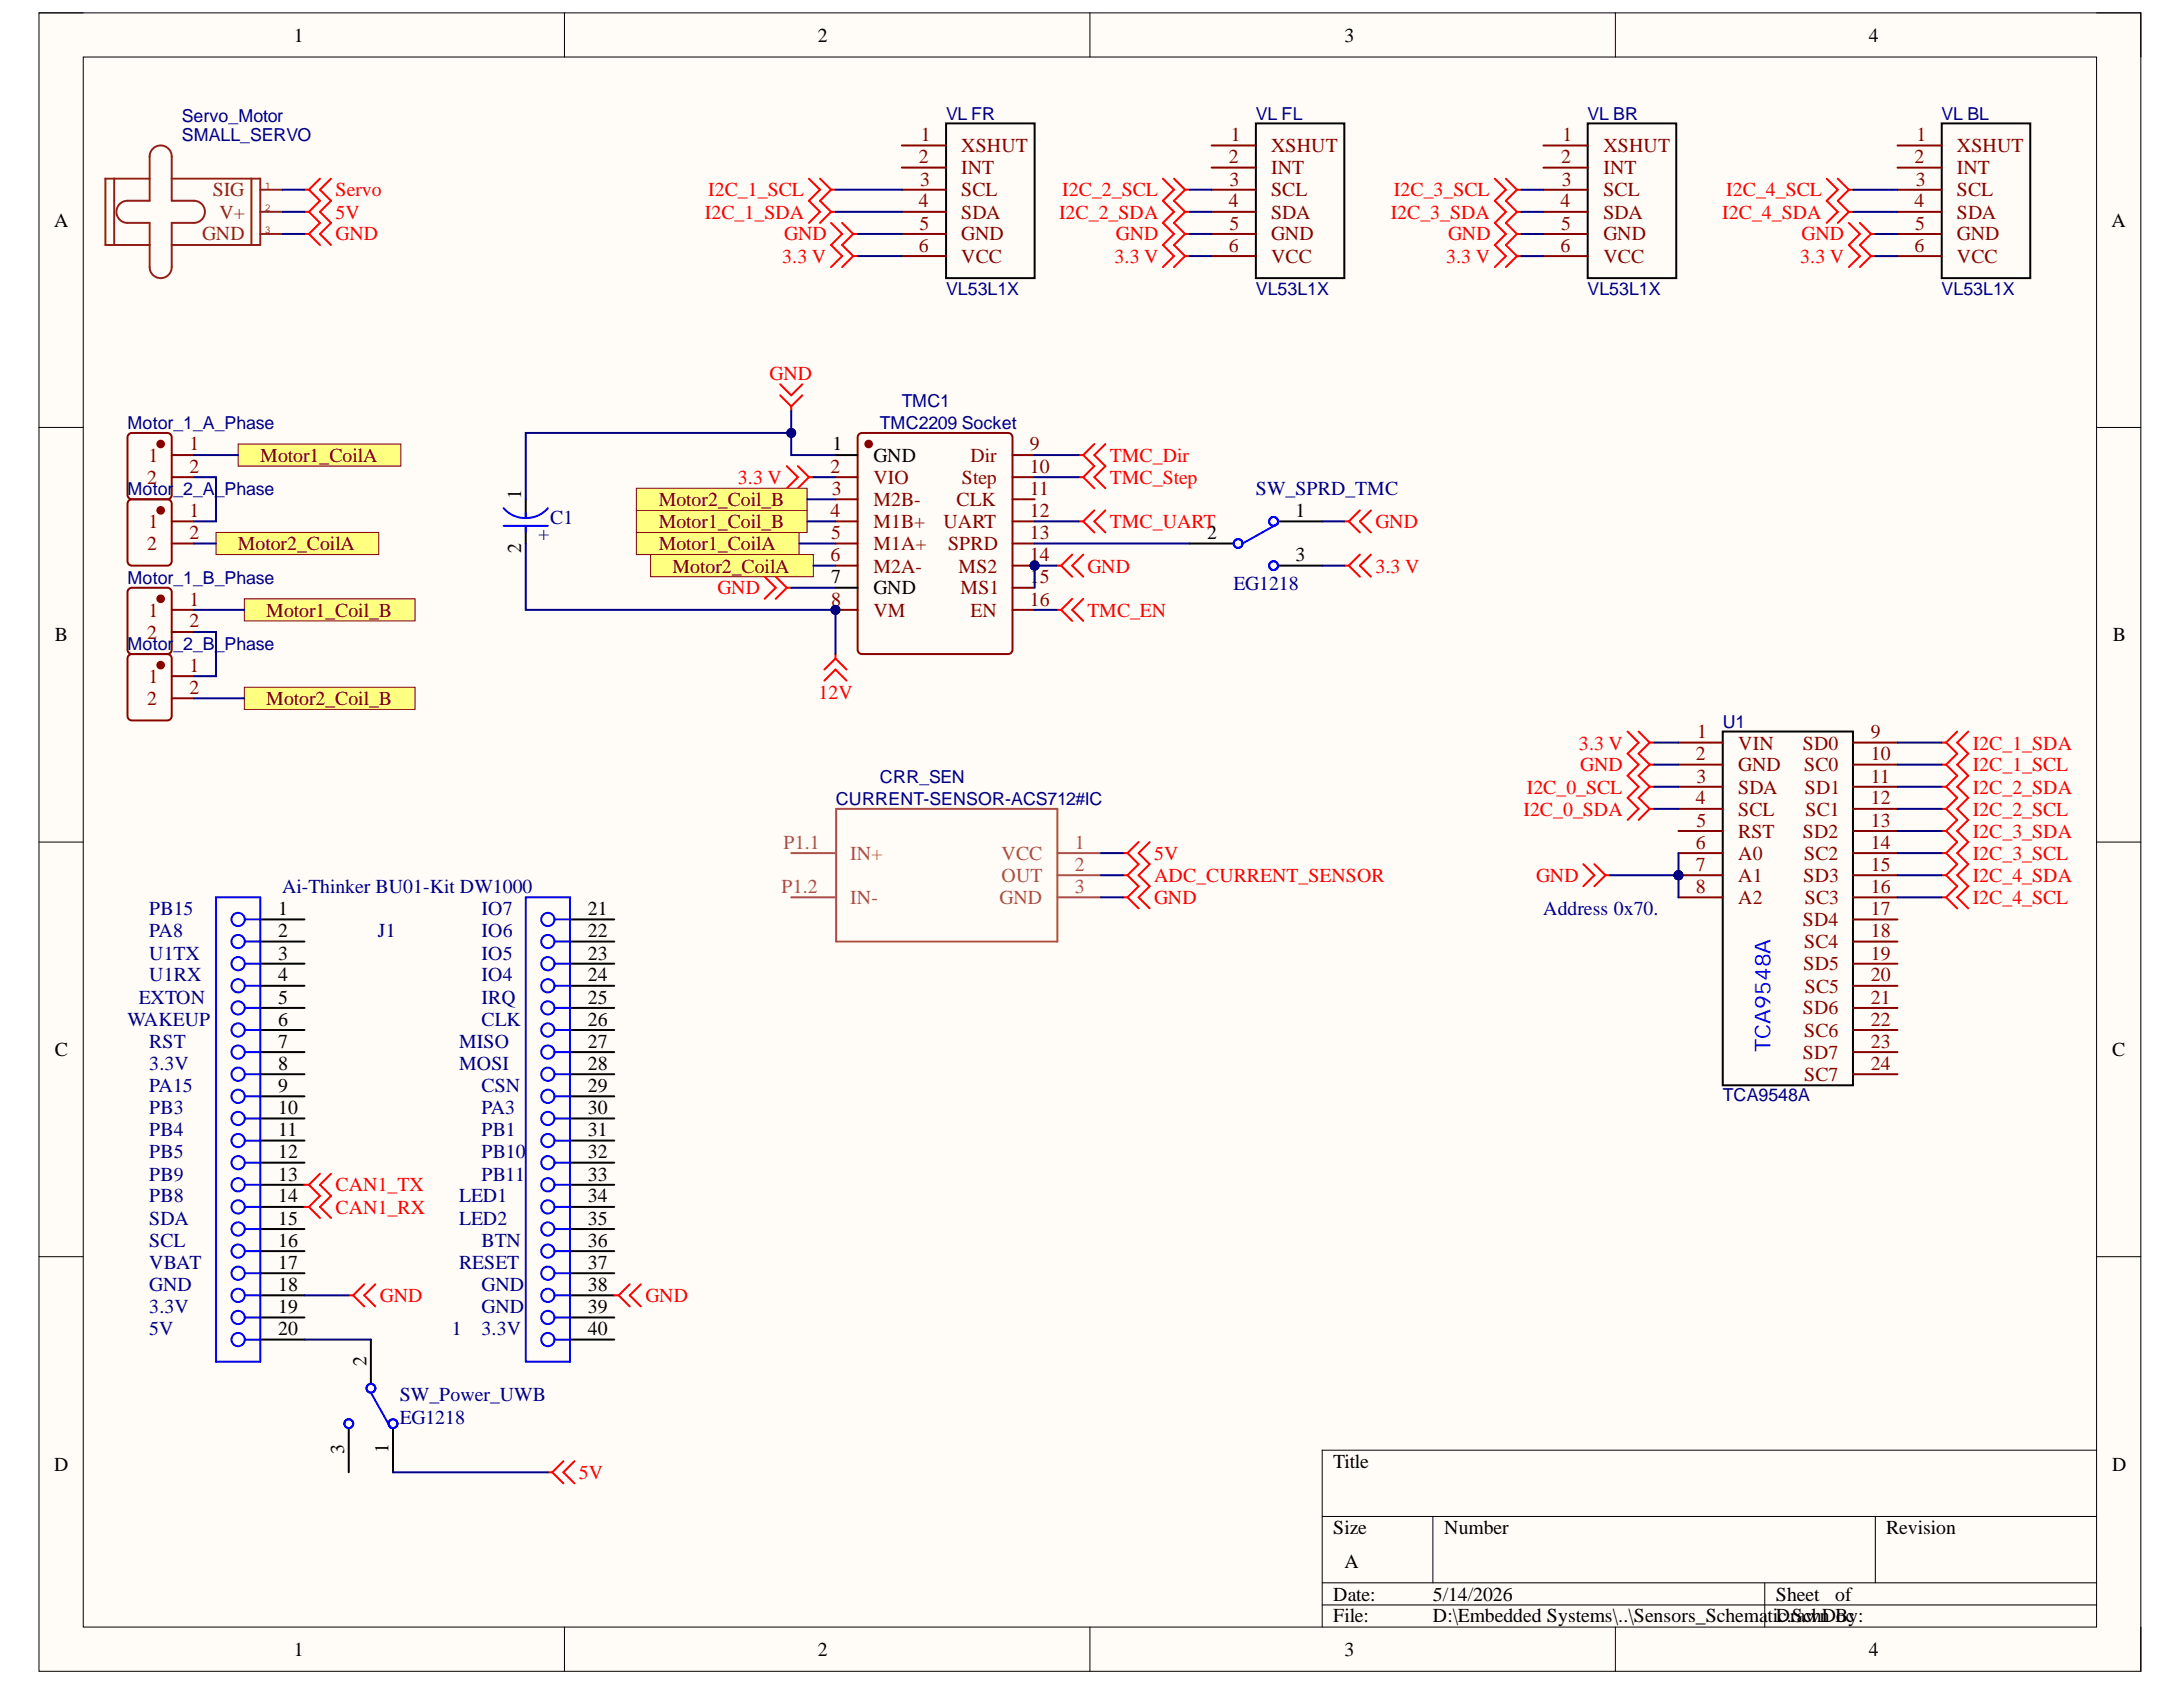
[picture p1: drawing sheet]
<svg xmlns="http://www.w3.org/2000/svg" width="279mm" height="216mm" viewBox="0 0 279 216" stroke-linecap="round" stroke-linejoin="round" font-family="sans-serif">
<defs><g id="words">
<text font-size="2.8" fill="#00f" x="226.6" y="134.6" transform="rotate(-90 226.6 134.6)">TCA9548A</text>
<g font-size="2.5">
<text x="37.6" y="5.3">1</text>
<text x="104.7" y="5.3">2</text>
<text x="172.1" y="5.3">3</text>
<text x="239.2" y="5.3">4</text>
<text x="6.9" y="29">A</text>
<text x="270.2" y="29">A</text>
<text x="106.5" y="57.6">1</text>
<text x="111.8" y="59.1">GND</text>
<text x="66.7" y="63.9" transform="rotate(-90 66.7 63.9)">1</text>
<text x="66.7" y="70.7" transform="rotate(-90 66.7 70.7)">2</text>
<text x="154.5" y="69">2</text>
<text x="165.8" y="66.2">1</text>
<text x="165.8" y="71.8">3</text>
<text x="106.4" y="74.6">7</text>
<text x="111.8" y="76.1">GND</text>
<text x="7" y="82.1">B</text>
<text x="270.4" y="82.1">B</text>
<text x="35.6" y="119.9">2</text>
<text x="35.6" y="117.1">1</text>
<text x="75.3" y="119.9">22</text>
<text x="75.3" y="117.1">21</text>
<text x="35.6" y="122.8">3</text>
<text x="35.6" y="125.6">4</text>
<text x="75.3" y="122.8">23</text>
<text x="75.3" y="125.6">24</text>
<text x="35.6" y="128.5">5</text>
<text x="35.6" y="131.2">6</text>
<text x="75.3" y="128.5">25</text>
<text x="75.3" y="131.2">26</text>
<text x="7" y="135.1">C</text>
<text x="35.6" y="134.1">7</text>
<text x="35.6" y="136.9">8</text>
<text x="75.3" y="134.1">27</text>
<text x="75.3" y="136.9">28</text>
<text x="270.3" y="135.1">C</text>
<text x="35.6" y="139.8">9</text>
<text x="35.6" y="142.6">10</text>
<text x="75.3" y="139.8">29</text>
<text x="75.3" y="142.6">30</text>
<text x="35.6" y="145.4">11</text>
<text x="35.6" y="148.2">12</text>
<text x="75.3" y="145.4">31</text>
<text x="75.3" y="148.2">32</text>
<text x="35.6" y="151.1">13</text>
<text x="35.6" y="153.9">14</text>
<text x="75.3" y="151.1">33</text>
<text x="75.3" y="153.9">34</text>
<text x="35.6" y="156.8">15</text>
<text x="35.6" y="159.6">16</text>
<text x="75.3" y="156.8">35</text>
<text x="75.3" y="159.6">36</text>
<text x="35.6" y="162.4">17</text>
<text x="35.6" y="165.2">18</text>
<text x="75.3" y="162.4">37</text>
<text x="75.3" y="165.2">38</text>
<text x="35.6" y="168.1">19</text>
<text x="35.6" y="170.9">20</text>
<text x="75.3" y="168.1">39</text>
<text x="75.3" y="170.9">40</text>
<text x="46.9" y="174.9" transform="rotate(-90 46.9 174.9)">2</text>
<text x="6.9" y="188.2">D</text>
<text x="44.1" y="186.1" transform="rotate(-90 44.1 186.1)">3</text>
<text x="49.7" y="186" transform="rotate(-90 49.7 186)">1</text>
<text x="170.6" y="187.9">Title</text>
<text x="270.3" y="188.2">D</text>
<text x="170.6" y="196.3">Size</text>
<text x="184.8" y="196.3">Number</text>
<text x="241.4" y="196.3">Revision</text>
<text x="172.1" y="200.6">A</text>
<text x="170.6" y="204.9">Date:</text>
<text x="170.6" y="207.6">File:</text>
<text x="183.4" y="204.9">5/14/2026</text>
<text x="183.4" y="207.6">D:\Embedded Systems\..\Sensors_Schema</text>
<text x="226.2" y="207.6">tiDrawn oc</text>
<text x="227.3" y="204.9">Sheet</text>
<text x="227.6" y="207.6">c.SchDBy:</text>
<text x="234.9" y="204.9">of</text>
<text x="37.6" y="211.9">1</text>
<text x="104.7" y="211.9">2</text>
<text x="172.1" y="211.9">3</text>
<text x="239.2" y="211.9">4</text>
</g>
<g font-size="2.5" fill="#800">
<text x="117.6" y="20.9">2</text>
<text x="117.8" y="23.8">3</text>
<text x="117.9" y="18.1">1</text>
<text x="123" y="19.4">XSHUT</text>
<text x="123" y="22.3">INT</text>
<text x="157.3" y="20.9">2</text>
<text x="157.4" y="23.8">3</text>
<text x="157.5" y="18.1">1</text>
<text x="162.7" y="19.4">XSHUT</text>
<text x="162.7" y="22.3">INT</text>
<text x="199.8" y="20.9">2</text>
<text x="199.9" y="23.8">3</text>
<text x="200" y="18.1">1</text>
<text x="205.2" y="19.4">XSHUT</text>
<text x="205.2" y="22.3">INT</text>
<text x="245" y="20.9">2</text>
<text x="245.2" y="23.8">3</text>
<text x="245.3" y="18.1">1</text>
<text x="250.5" y="19.4">XSHUT</text>
<text x="250.5" y="22.3">INT</text>
<text x="117.6" y="26.5">4</text>
<text x="117.7" y="29.4">5</text>
<text x="123" y="25.1">SCL</text>
<text x="123" y="28">SDA</text>
<text x="157.3" y="26.5">4</text>
<text x="157.4" y="29.4">5</text>
<text x="162.7" y="25.1">SCL</text>
<text x="162.7" y="28">SDA</text>
<text x="199.7" y="26.5">4</text>
<text x="199.8" y="29.4">5</text>
<text x="205.2" y="25.1">SCL</text>
<text x="205.2" y="28">SDA</text>
<text x="245" y="26.5">4</text>
<text x="245.1" y="29.4">5</text>
<text x="250.5" y="25.1">SCL</text>
<text x="250.5" y="28">SDA</text>
<text x="117.6" y="32.2">6</text>
<text x="123" y="33.6">VCC</text>
<text x="123" y="30.8">GND</text>
<text x="157.3" y="32.2">6</text>
<text x="162.7" y="33.6">VCC</text>
<text x="162.7" y="30.8">GND</text>
<text x="199.7" y="32.2">6</text>
<text x="205.2" y="33.6">VCC</text>
<text x="205.2" y="30.8">GND</text>
<text x="245" y="32.2">6</text>
<text x="250.5" y="33.6">VCC</text>
<text x="250.5" y="30.8">GND</text>
<text x="19" y="59.1">1</text>
<text x="24.3" y="57.6">1</text>
<text x="124.2" y="59.1">Dir</text>
<text x="131.8" y="57.6">9</text>
<text x="18.9" y="62">2</text>
<text x="24.3" y="60.5">2</text>
<text x="106.3" y="60.5">2</text>
<text x="106.5" y="63.3">3</text>
<text x="111.8" y="62">VIO</text>
<text x="111.8" y="64.7">M2B-</text>
<text x="122.4" y="64.7">CLK</text>
<text x="123.1" y="62">Step</text>
<text x="131.8" y="60.5">10</text>
<text x="131.8" y="63.3">11</text>
<text x="18.9" y="70.4">2</text>
<text x="19" y="67.6">1</text>
<text x="24.3" y="66.2">1</text>
<text x="24.3" y="69">2</text>
<text x="106.3" y="66.2">4</text>
<text x="106.3" y="71.8">6</text>
<text x="106.4" y="69">5</text>
<text x="111.8" y="67.6">M1B+</text>
<text x="111.8" y="70.4">M1A+</text>
<text x="120.7" y="67.6">UART</text>
<text x="121.3" y="70.4">SPRD</text>
<text x="131.8" y="66.2">12</text>
<text x="131.8" y="69">13</text>
<text x="131.8" y="71.8">14</text>
<text x="24.3" y="77.5">1</text>
<text x="106.4" y="77.5">8</text>
<text x="111.8" y="73.3">M2A-</text>
<text x="122.7" y="73.3">MS2</text>
<text x="122.9" y="76.1">MS1</text>
<text x="131.8" y="74.6">15</text>
<text x="131.8" y="77.5">16</text>
<text x="18.9" y="81.7">2</text>
<text x="19" y="78.9">1</text>
<text x="24.3" y="80.3">2</text>
<text x="111.8" y="78.9">VM</text>
<text x="124.2" y="78.9">EN</text>
<text x="19" y="87.4">1</text>
<text x="24.3" y="86">1</text>
<text x="24.3" y="88.8">2</text>
<text x="18.9" y="90.3">2</text>
<text x="217.2" y="94.5">1</text>
<text x="222.5" y="95.9">VIN</text>
<text x="230.8" y="95.9">SD0</text>
<text x="239.5" y="94.5">9</text>
<text x="217.1" y="97.3">2</text>
<text x="217.1" y="100.1">3</text>
<text x="222.5" y="98.7">GND</text>
<text x="222.5" y="101.6">SDA</text>
<text x="230.9" y="98.7">SC0</text>
<text x="231" y="101.6">SD1</text>
<text x="239.5" y="97.3">10</text>
<text x="239.5" y="100.1">11</text>
<text x="217.1" y="102.9">4</text>
<text x="217.1" y="105.8">5</text>
<text x="222.5" y="104.4">SCL</text>
<text x="222.5" y="107.2">RST</text>
<text x="230.8" y="107.2">SD2</text>
<text x="231.1" y="104.4">SC1</text>
<text x="239.5" y="102.9">12</text>
<text x="239.5" y="105.8">13</text>
<text x="217.1" y="108.6">6</text>
<text x="217.1" y="111.5">7</text>
<text x="222.5" y="110">A0</text>
<text x="222.5" y="112.8">A1</text>
<text x="230.8" y="112.8">SD3</text>
<text x="230.9" y="110">SC2</text>
<text x="239.5" y="108.6">14</text>
<text x="239.5" y="111.5">15</text>
<text x="217.1" y="114.3">8</text>
<text x="222.5" y="115.7">A2</text>
<text x="230.8" y="118.5">SD4</text>
<text x="231" y="115.7">SC3</text>
<text x="239.5" y="114.3">16</text>
<text x="239.5" y="117.1">17</text>
<text x="239.5" y="119.9">18</text>
<text x="230.8" y="124.1">SD5</text>
<text x="230.9" y="121.4">SC4</text>
<text x="239.5" y="122.8">19</text>
<text x="239.5" y="125.6">20</text>
<text x="230.8" y="129.8">SD6</text>
<text x="231" y="127">SC5</text>
<text x="239.5" y="128.5">21</text>
<text x="239.5" y="131.2">22</text>
<text x="230.8" y="135.5">SD7</text>
<text x="230.9" y="132.7">SC6</text>
<text x="239.5" y="134.1">23</text>
<text x="239.5" y="136.9">24</text>
<text x="230.9" y="138.3">SC7</text>
</g>
<g font-size="2.5" fill="#8d2323">
<text x="27.2" y="25.1">SIG</text>
<text x="28.1" y="28">V+</text>
<text x="25.9" y="30.8">GND</text>
</g>
<g font-size="2.5" fill="#f00">
<text x="43" y="28">5V</text>
<text x="43" y="25.1">Servo</text>
<text x="90.2" y="28">I2C_1_SDA</text>
<text x="90.6" y="25.1">I2C_1_SCL</text>
<text x="135.5" y="28">I2C_2_SDA</text>
<text x="136" y="25.1">I2C_2_SCL</text>
<text x="178" y="28">I2C_3_SDA</text>
<text x="178.4" y="25.1">I2C_3_SCL</text>
<text x="220.4" y="28">I2C_4_SDA</text>
<text x="220.9" y="25.1">I2C_4_SCL</text>
<text x="43" y="30.8">GND</text>
<text x="100.1" y="33.6">3.3 V</text>
<text x="100.4" y="30.8">GND</text>
<text x="142.6" y="33.6">3.3 V</text>
<text x="142.8" y="30.8">GND</text>
<text x="185.1" y="33.6">3.3 V</text>
<text x="185.3" y="30.8">GND</text>
<text x="230.4" y="33.6">3.3 V</text>
<text x="230.6" y="30.8">GND</text>
<text x="98.5" y="48.6">GND</text>
<text x="142.1" y="59.1">TMC_Dir</text>
<text x="94.4" y="62">3.3 V</text>
<text x="142.1" y="62">TMC_Step</text>
<text x="142.1" y="67.6">TMC_UART</text>
<text x="176" y="67.6">GND</text>
<text x="91.8" y="76.1">GND</text>
<text x="139.2" y="73.3">GND</text>
<text x="176" y="73.3">3.3 V</text>
<text x="139.2" y="78.9">TMC_EN</text>
<text x="104.8" y="89.4">12V</text>
<text x="202.1" y="95.9">3.3 V</text>
<text x="252.5" y="95.9">I2C_1_SDA</text>
<text x="195.4" y="101.6">I2C_0_SCL</text>
<text x="202.3" y="98.7">GND</text>
<text x="252.5" y="101.6">I2C_2_SDA</text>
<text x="252.5" y="98.7">I2C_1_SCL</text>
<text x="195" y="104.4">I2C_0_SDA</text>
<text x="252.5" y="104.4">I2C_2_SCL</text>
<text x="252.5" y="107.2">I2C_3_SDA</text>
<text x="147.7" y="110">5V</text>
<text x="147.7" y="112.8">ADC_CURRENT_SENSOR</text>
<text x="196.6" y="112.8">GND</text>
<text x="252.5" y="110">I2C_3_SCL</text>
<text x="252.5" y="112.8">I2C_4_SDA</text>
<text x="147.7" y="115.7">GND</text>
<text x="252.5" y="115.7">I2C_4_SCL</text>
<text x="43" y="155.3">CAN1_RX</text>
<text x="43" y="152.5">CAN1_TX</text>
<text x="48.6" y="166.7">GND</text>
<text x="82.6" y="166.7">GND</text>
<text x="74.1" y="189.3">5V</text>
</g>
<g font-size="2.5" fill="#800000">
<text x="33.3" y="59.1">Motor1_CoilA</text>
<text x="84.3" y="64.7">Motor2_Coil_B</text>
<text x="30.4" y="70.4">Motor2_CoilA</text>
<text x="84.3" y="70.4">Motor1_CoilA</text>
<text x="84.3" y="67.6">Motor1_Coil_B</text>
<text x="86.1" y="73.3">Motor2_CoilA</text>
<text x="34.1" y="78.9">Motor1_Coil_B</text>
<text x="34.1" y="90.3">Motor2_Coil_B</text>
</g>
<g font-size="2.5" fill="#000080">
<text x="160.7" y="63.3">SW_SPRD_TMC</text>
<text x="70.4" y="67.8" transform="rotate(-180 70.4 67.8)">+</text>
<text x="70.4" y="67">C1</text>
<text x="157.9" y="75.5">EG1218</text>
<text x="19.1" y="117.1">PB15</text>
<text x="19.1" y="119.9">PA8</text>
<text x="36.1" y="114.3">Ai-Thinker BU01-Kit DW1000</text>
<text x="48.4" y="119.9">J1</text>
<text x="61.6" y="117.1">IO7</text>
<text x="61.6" y="119.9">IO6</text>
<text x="197.5" y="117.1">Address 0x70.</text>
<text x="19.1" y="122.8">U1TX</text>
<text x="19.1" y="125.6">U1RX</text>
<text x="61.6" y="122.8">IO5</text>
<text x="61.6" y="125.6">IO4</text>
<text x="16.3" y="131.2">WAKEUP</text>
<text x="17.8" y="128.5">EXTON</text>
<text x="61.6" y="128.5">IRQ</text>
<text x="61.6" y="131.2">CLK</text>
<text x="19.1" y="134.1">RST</text>
<text x="19.1" y="136.9">3.3V</text>
<text x="58.8" y="134.1">MISO</text>
<text x="58.8" y="136.9">MOSI</text>
<text x="19.1" y="139.8">PA15</text>
<text x="19.1" y="142.6">PB3</text>
<text x="61.6" y="139.8">CSN</text>
<text x="61.6" y="142.6">PA3</text>
<text x="19.1" y="145.4">PB4</text>
<text x="19.1" y="148.2">PB5</text>
<text x="61.6" y="145.4">PB1</text>
<text x="61.6" y="148.2">PB10</text>
<text x="19.1" y="151.1">PB9</text>
<text x="19.1" y="153.9">PB8</text>
<text x="58.8" y="153.9">LED1</text>
<text x="61.6" y="151.1">PB11</text>
<text x="19.1" y="156.8">SDA</text>
<text x="19.1" y="159.6">SCL</text>
<text x="58.8" y="156.8">LED2</text>
<text x="61.6" y="159.6">BTN</text>
<text x="19.1" y="162.4">VBAT</text>
<text x="19.1" y="165.2">GND</text>
<text x="58.8" y="162.4">RESET</text>
<text x="61.6" y="165.2">GND</text>
<text x="19.1" y="168.1">3.3V</text>
<text x="19.1" y="170.9">5V</text>
<text x="57.8" y="170.9">1</text>
<text x="61.6" y="168.1">GND</text>
<text x="61.6" y="170.9">3.3V</text>
<text x="51.2" y="179.3">SW_Power_UWB</text>
<text x="51.2" y="182.2">EG1218</text>
</g>
<g font-size="2.5" fill="#a54b4b">
<text x="100.3" y="108.6">P1.1</text>
<text x="108.8" y="110">IN+</text>
<text x="128.2" y="110">VCC</text>
<text x="128.2" y="112.8">OUT</text>
<text x="137.6" y="108.6">1</text>
<text x="137.6" y="111.5">2</text>
<text x="100" y="114.3">P1.2</text>
<text x="108.8" y="115.7">IN-</text>
<text x="127.9" y="115.7">GND</text>
<text x="137.6" y="114.3">3</text>
</g>
<g font-size="2.3" fill="#000080">
<text x="23.3" y="15.6">Servo_Motor</text>
<text x="121.1" y="15.3">VL FR</text>
<text x="160.7" y="15.3">VL FL</text>
<text x="203.2" y="15.3">VL BR</text>
<text x="248.5" y="15.3">VL BL</text>
<text x="23.3" y="18.1">SMALL_SERVO</text>
<text x="121.1" y="37.7">VL53L1X</text>
<text x="160.7" y="37.7">VL53L1X</text>
<text x="203.2" y="37.7">VL53L1X</text>
<text x="248.5" y="37.7">VL53L1X</text>
<text x="115.4" y="52.1">TMC1</text>
<text x="16.3" y="54.9">Motor_1_A_Phase</text>
<text x="112.6" y="54.9">TMC2209 Socket</text>
<text x="16.3" y="63.4">Motor_2_A_Phase</text>
<text x="16.3" y="74.7">Motor_1_B_Phase</text>
<text x="16.3" y="83.2">Motor_2_B_Phase</text>
<text x="220.5" y="93.1">U1</text>
<text x="112.6" y="100.2">CRR_SEN</text>
<text x="107" y="103">CURRENT-SENSOR-ACS712#IC</text>
<text x="220.5" y="141">TCA9548A</text>
</g>
<g font-size="1.2" fill="#8d2323">
<text x="33.9" y="24.2">1</text>
<text x="33.9" y="27">2</text>
<text x="33.9" y="29.8">3</text>
</g>
</g></defs>
<path d="M5 1.6h269v212.3h-269z" fill-rule="evenodd" fill="#fffcf8"/>
<path d="M5 1.6h269v212.3h-269z" fill="none" stroke="#000" stroke-width=".13"/>
<path d="M10.7 7.3h257.6v200.9h-257.6z" fill-rule="evenodd" fill="#fffcf8"/>
<g fill="none" stroke="#000" stroke-width=".13">
<path d="M5 1.6h5.7M10.7 7.3h257.6v200.9h-257.6zM72.2 1.6v5.7M139.5 1.6v5.7M206.8 1.6v5.7M268.3 1.6h5.7v5.7M5 54.7h5.7M268.3 54.7h5.7M5 107.8h5.7M268.3 107.8h5.7M5 160.8h5.7M268.3 160.8h5.7"/>
<path d="M169.2 194.1h99.1M183.4 194.1v8.5M240 194.1v8.5M268.3 185.6h-99.1v22.6M72.2 208.2v5.7M139.5 208.2v5.7M169.2 202.6h99.1M169.2 205.4h99.1M206.8 208.2v5.7M225.9 202.6v5.6M274 208.2v5.7"/>
</g>
<circle cx="106.9" cy="78.1" r=".57" fill="#000080"/>
<circle cx="106.9" cy="78.1" r=".57" fill="none" stroke="#000080" stroke-width=".13"/>
<circle cx="132.4" cy="72.4" r=".57" fill="#000080"/>
<circle cx="132.4" cy="72.4" r=".57" fill="none" stroke="#000080" stroke-width=".13"/>
<path d="M109.8 55.7l.2-.2 .3-.1h18.7l.3 .1 .2 .2 .1 .3v27.1l-.1 .3-.2 .2-.3 .1h-18.7l-.3-.1-.2-.2v-.3v-27.1z" fill="none" stroke="#800" stroke-width=".25"/>
<circle cx="111.2" cy="56.8" r=".42" fill="#800"/>
<g fill="none" stroke="#800" stroke-width=".25">
<path d="M106.9 61.1h2.9M106.9 63.9h2.9M106.9 66.7h2.9M106.9 69.6h2.9M106.9 72.4h2.9M106.9 78.1h2.9"/>
<circle cx="111.2" cy="56.8" r=".42"/>
</g>
<path d="M106.9 58.2h2.9M106.9 75.2h2.9" fill="none" stroke="#000" stroke-width=".25"/>
<circle cx="106.9" cy="78.1" r=".57" fill="#000080"/>
<circle cx="106.9" cy="78.1" r=".57" fill="none" stroke="#000080" stroke-width=".13"/>
<path d="M129.6 58.2h2.8M129.6 61.1h2.8M129.6 63.9h2.8M129.6 66.7h2.8M129.6 69.6h2.8M129.6 72.4h2.8" fill="none" stroke="#800" stroke-width=".25"/>
<circle cx="132.4" cy="72.4" r=".57" fill="#000080"/>
<circle cx="132.4" cy="72.4" r=".57" fill="none" stroke="#000080" stroke-width=".13"/>
<g fill="none" stroke="#800" stroke-width=".25">
<path d="M115.4 18.6h5.7M155.1 18.6h5.6M197.5 18.6h5.7M242.9 18.6h5.6M115.4 32.8h5.7M115.4 21.4h5.7M115.4 24.3h5.7M115.4 27.1h5.7M115.4 29.9h5.7M155.1 32.8h5.6M155.1 21.4h5.6M155.1 24.3h5.6"/>
<path d="M155.1 27.1h5.6M155.1 29.9h5.6M197.5 32.8h5.7M197.5 21.5h5.7M197.5 24.3h5.7M197.5 27.1h5.7M197.5 29.9h5.7M242.9 32.8h5.6M242.9 21.5h5.6M242.9 24.3h5.6M242.9 27.1h5.6M242.9 29.9h5.6"/>
<path d="M16.4 55.7l.2-.2 .3-.1h4.5l.3 .1 .2 .2 .1 .3v7.3l-.1 .3-.2 .2-.3 .1h-4.5l-.3-.1-.2-.2-.1-.3v-7.3zM129.6 75.2h2.8M129.6 78.1h2.8"/>
</g>
<path d="M19.7 18.9a1.41 1.41 0 0 1 1.5-.1 1.41 1.41 0 0 1 .8 1.2v5.7h2.8a1.42 1.42 0 0 1 1.4 1.4 1.42 1.42 0 0 1-1.4 1.4h-2.8v5.7a1.41 1.41 0 0 1-1.4 1.4 1.41 1.41 0 0 1-1.4-1.4v-5.7h-2.9a1.42 1.42 0 0 1-1.4-1.4 1.42 1.42 0 0 1 1.4-1.4h2.9v-5.7v-.4l.2-.4zM14.6 22.9v8.5M19.2 22.9h-5.7v8.5h5.7M22 22.9h11.3v8.5h-11.3M32.2 22.9v8.5M33.3 24.3h2.8M33.3 27.1h2.8M33.3 29.9h2.8" fill="none" stroke="#8d2323" stroke-width=".25"/>
<path d="M101.3 109.2h5.5M101.3 114.8h5.5M107 103.5h28.3v17h-28.3zM135.3 109.2h5.6M135.3 112h5.6M135.3 114.8h5.6" fill="none" stroke="#a54b4b" stroke-width=".25"/>
<path d="M121.1 15.8h11.3v19.8h-11.3zM160.7 15.8h11.4v19.8h-11.4zM203.2 15.8h11.3v19.8h-11.3zM248.5 15.8h11.4v19.8h-11.4zM67.3 63.9v2.3M67.3 67.3v2.3" fill="none" stroke="#000" stroke-width=".25"/>
<g fill="none" stroke="#f00" stroke-width=".25">
<path d="M39 27.1h.5M39 29.9h.5M39 24.3h.5M39.5 27.1l1.5 1.4-1.5 1.4M39.5 24.3l1.5 1.4-1.5 1.4M39.5 29.9l1.5 1.5M41 22.9l-1.5 1.4M42.4 22.9l-1.4 1.4 1.4 1.4-1.4 1.4 1.4 1.4-1.4 1.4 1.4 1.5M103.5 22.9l1.5 1.4-1.5 1.4 1.5 1.4-1.5 1.4M105 22.9l1.4 1.4M106.4 28.5l1.4 1.4-1.4 1.5 1.4 1.4-1.4 1.4M106.4 27.1h.5"/>
<path d="M106.4 24.3l-1.4 1.4 1.4 1.4M106.4 27.1l-1.4 1.4M106.4 24.3h.5M107.8 28.5l1.4 1.4M109.2 32.8l-1.4 1.4M109.2 29.9l-1.4 1.5 1.4 1.4M109.2 32.8h.6M109.2 29.9h.6M148.8 28.5l1.5 1.4-1.5 1.5 1.5 1.4-1.5 1.4M150.3 28.5l1.4 1.4M151.7 32.8h.5M151.7 32.8l-1.4 1.4"/>
<path d="M151.7 29.9l-1.4 1.5 1.4 1.4M151.7 29.9h.5M191.3 28.5l1.4 1.4-1.4 1.5 1.4 1.4-1.4 1.4M192.7 28.5l1.5 1.4M194.2 32.8h.5M194.2 32.8l-1.5 1.4M194.2 29.9l-1.5 1.5 1.5 1.4M194.2 29.9h.5M236.6 28.5l1.4 1.4-1.4 1.5 1.4 1.4-1.4 1.4M238 28.5l1.5 1.4M239.5 32.8h.5M239.5 32.8l-1.5 1.4"/>
<path d="M239.5 29.9l-1.5 1.5 1.5 1.4M239.5 29.9h.5M99.9 49.2l1.4 1.4 1.4-1.4M99.9 50.6l1.4 1.4M100.7 59.7l1.4 1.4-1.4 1.4M101.3 52v.6M102.1 59.7l1.4 1.4M102.7 50.6l-1.4 1.4M103.5 61.1l-1.4 1.4M103.5 61.1h.6M105.5 87.1l1.4-1.4 1.4 1.4M106.9 84.3l-1.4 1.4"/>
<path d="M106.9 84.3l1.4 1.4M106.9 83.7v.6M143.7 109.2h.6M143.7 114.8h.6M143.7 112h.6M144.3 109.2l1.4 1.4-1.4 1.4M144.3 114.8l1.4 1.5M144.3 112l1.4 1.4-1.4 1.4M145.7 107.8l-1.4 1.4M147.1 107.8l-1.4 1.4 1.4 1.4-1.4 1.4 1.4 1.4-1.4 1.4 1.4 1.5"/>
</g>
<path d="M64.5 65a3.8 3.8 0 0 0 5.6 0M64.5 67.3h5.6M67.3 65.6v.6M67.3 67.3v.8" fill="none" stroke="#00f" stroke-width=".25"/>
<circle cx="20.6" cy="56.8" r=".42" fill="#800"/>
<g fill="none" stroke="#800" stroke-width=".25">
<path d="M22 58.2h2.8M16.4 64.2l.2-.2 .3-.1h4.5l.3 .1 .2 .2 .1 .3v7.3l-.1 .3-.2 .2-.3 .1h-4.5l-.3-.1-.2-.2-.1-.3v-7.3zM22 61.1h2.8"/>
<circle cx="20.6" cy="56.8" r=".42"/>
</g>
<circle cx="20.6" cy="65.3" r=".43" fill="#800"/>
<g fill="none" stroke="#800" stroke-width=".25">
<path d="M16.4 75.5l.2-.2 .3-.1h4.5l.3 .1 .2 .2 .1 .3v7.3l-.1 .3-.2 .2-.3 .1h-4.5l-.3-.1-.2-.2-.1-.3v-7.3zM22 66.7h2.8M22 69.6h2.8"/>
<circle cx="20.6" cy="65.3" r=".43"/>
</g>
<circle cx="20.6" cy="76.6" r=".43" fill="#800"/>
<g fill="none" stroke="#800" stroke-width=".25">
<path d="M22 78.1h2.8M16.6 83.8l.3-.1h4.5l.3 .1 .2 .2 .1 .3v7.3l-.1 .3-.2 .2-.3 .1h-4.5l-.3-.1-.2-.2-.1-.3v-7.3l.1-.3zM22 80.9h2.8"/>
<circle cx="20.6" cy="76.6" r=".43"/>
</g>
<circle cx="20.6" cy="85.1" r=".43" fill="#800"/>
<g fill="none" stroke="#800" stroke-width=".25">
<path d="M22 86.5h2.8M22 89.4h2.8"/>
<circle cx="20.6" cy="85.1" r=".43"/>
</g>
<path d="M30.5 56.8h20.8v2.9h-20.8z" fill-rule="evenodd" fill="#ffff80"/>
<path d="M30.5 56.8h20.8v2.9h-20.8z" fill="none" stroke="#800000" stroke-width=".13"/>
<path d="M81.4 68.1h20.9v2.9h-20.9z" fill-rule="evenodd" fill="#ffff80"/>
<path d="M81.4 68.1h20.9v2.9h-20.9z" fill="none" stroke="#800000" stroke-width=".13"/>
<path d="M27.6 68.1h20.9v2.9h-20.9z" fill-rule="evenodd" fill="#ffff80"/>
<path d="M27.6 68.1h20.9v2.9h-20.9z" fill="none" stroke="#800000" stroke-width=".13"/>
<path d="M83.3 71h20.8v2.8h-20.8z" fill-rule="evenodd" fill="#ffff80"/>
<path d="M83.3 71h20.8v2.8h-20.8z" fill="none" stroke="#800000" stroke-width=".13"/>
<path d="M97.9 73.8l1.4 1.4-1.4 1.4M99.3 73.8l1.4 1.4M100.7 75.2l-1.4 1.4M100.7 75.2h.6" fill="none" stroke="#f00" stroke-width=".25"/>
<path d="M31.3 76.6h21.8v2.9h-21.8z" fill-rule="evenodd" fill="#ffff80"/>
<path d="M31.3 76.6h21.8v2.9h-21.8z" fill="none" stroke="#800000" stroke-width=".13"/>
<path d="M81.4 65.3h21.9v2.8h-21.9z" fill-rule="evenodd" fill="#ffff80"/>
<path d="M81.4 65.3h21.9v2.8h-21.9z" fill="none" stroke="#800000" stroke-width=".13"/>
<path d="M31.3 88h21.8v2.8h-21.8z" fill-rule="evenodd" fill="#ffff80"/>
<path d="M31.3 88h21.8v2.8h-21.8z" fill="none" stroke="#800000" stroke-width=".13"/>
<path d="M81.4 62.5h21.9v2.8h-21.9z" fill-rule="evenodd" fill="#ffff80"/>
<path d="M81.4 62.5h21.9v2.8h-21.9z" fill="none" stroke="#800000" stroke-width=".13"/>
<g fill="none" stroke="#00f" stroke-width=".25">
<path d="M163.6 67l-4.6 2.6"/>
<circle cx="158.5" cy="69.6" r=".57"/>
<circle cx="163" cy="72.4" r=".57"/>
<circle cx="163" cy="66.7" r=".57"/>
</g>
<path d="M152.2 69.6h5.7M163.6 66.7h5.6M163.6 72.4h5.6" fill="none" stroke="#000" stroke-width=".25"/>
<g fill="none" stroke="#f00" stroke-width=".25">
<path d="M148.8 22.9l1.5 1.4-1.5 1.4 1.5 1.4-1.5 1.4M150.3 22.9l1.4 1.4M151.7 24.3l-1.4 1.4 1.4 1.4M151.7 24.3h.5M151.7 27.1l-1.4 1.4M151.7 27.1h.5M191.3 22.9l1.4 1.4-1.4 1.4 1.4 1.4-1.4 1.4M192.7 22.9l1.5 1.4M194.2 24.3h.5M194.2 27.1h.5M194.2 24.3l-1.5 1.4 1.5 1.4M194.2 27.1l-1.5 1.4"/>
<path d="M233.8 22.9l1.4 1.4-1.4 1.4 1.4 1.4-1.4 1.4M235.2 22.9l1.4 1.4M236.6 24.3h.6M236.6 27.1h.6M236.6 24.3l-1.4 1.4 1.4 1.4M236.6 27.1l-1.4 1.4M138.1 58.2h.5M138.6 58.2l1.5 1.5-1.5 1.4M140.1 56.8l-1.5 1.4M141.5 56.8l-1.4 1.4 1.4 1.5-1.4 1.4 1.4 1.4M135.2 72.4h.6M135.2 78.1h.6"/>
<path d="M135.8 72.4l1.4 1.4M135.8 78.1l1.4 1.4M137.2 71l-1.4 1.4M137.2 76.6l-1.4 1.5M138.1 66.7h.5M138.1 61.1h.5M138.6 71l-1.4 1.4 1.4 1.4M138.6 61.1l1.5 1.4M138.6 66.7l1.5 1.4M138.6 76.6l-1.4 1.5 1.4 1.4M140.1 65.3l-1.5 1.4M141.5 65.3l-1.4 1.4 1.4 1.4"/>
<path d="M172.1 66.7h.5M172.1 72.4h.5M172.6 66.7l1.4 1.4M172.6 72.4l1.4 1.4M174 65.3l-1.4 1.4M174 71l-1.4 1.4M175.5 65.3l-1.5 1.4 1.5 1.4M175.5 71l-1.5 1.4 1.5 1.4"/>
</g>
<circle cx="214.8" cy="112" r=".57" fill="#000080"/>
<circle cx="214.8" cy="112" r=".57" fill="none" stroke="#000080" stroke-width=".13"/>
<path d="M220.5 93.6h16.7v45.3h-16.7z" fill="none" stroke="#000" stroke-width=".25"/>
<path d="M214.8 95h5.7M214.8 97.9h5.7M214.8 100.7h5.7M214.8 103.5h5.7M214.8 106.3h5.7M214.8 109.2h5.7M214.8 112h5.7" fill="none" stroke="#800" stroke-width=".25"/>
<circle cx="214.8" cy="112" r=".57" fill="#000080"/>
<circle cx="214.8" cy="112" r=".57" fill="none" stroke="#000080" stroke-width=".13"/>
<g fill="none" stroke="#800" stroke-width=".25">
<path d="M237.2 95h5.7M237.2 97.9h5.7M214.8 114.8h5.7M237.2 114.8h5.7M237.2 100.7h5.7M237.2 103.5h5.7M237.2 106.3h5.7M237.2 109.2h5.7M237.2 112h5.7M237.2 117.7h5.7M237.2 120.5h5.7M237.2 123.3h5.7"/>
<path d="M237.2 126.2h5.7M237.2 129h5.7M237.2 131.8h5.7M237.2 134.6h5.7M237.2 137.5h5.7"/>
</g>
<g fill="none" stroke="#f00" stroke-width=".25">
<path d="M208.3 93.6l1.4 1.4-1.4 1.5 1.4 1.4-1.4 1.4 1.4 1.4-1.4 1.4 1.4 1.4-1.4 1.4M209.7 93.6l1.4 1.4M211.1 95l-1.4 1.5 1.4 1.4M211.1 95h.6M211.1 97.9l-1.4 1.4 1.4 1.4M211.1 97.9h.6M248.5 95h.6M248.5 97.9h.6M249.1 97.9l1.4 1.4-1.4 1.4M249.1 95l1.4 1.5-1.4 1.4M250.5 93.6l-1.4 1.4M251.9 93.6l-1.4 1.4 1.4 1.5-1.4 1.4 1.4 1.4-1.4 1.4 1.4 1.4-1.4 1.4 1.4 1.4-1.4 1.4 1.4 1.5-1.4 1.4 1.4 1.4-1.4 1.4 1.4 1.4-1.4 1.4 1.4 1.5"/>
<path d="M202.6 110.6l1.5 1.4-1.5 1.4M204.1 110.6l1.4 1.4M205.5 112h.5M205.5 112l-1.4 1.4M211.1 100.7l-1.4 1.4 1.4 1.4M211.1 100.7h.6M211.1 103.5l-1.4 1.4M211.1 103.5h.6M248.5 100.7h.6M248.5 103.5h.6M248.5 109.2h.6M248.5 106.3h.6"/>
<path d="M248.5 114.8h.6M248.5 112h.6M249.1 103.5l1.4 1.4-1.4 1.4M249.1 100.7l1.4 1.4-1.4 1.4M249.1 109.2l1.4 1.4-1.4 1.4M249.1 106.3l1.4 1.5-1.4 1.4M249.1 114.8l1.4 1.5M249.1 112l1.4 1.4-1.4 1.4M39 154.5h.5M39 151.6h.5M39.5 154.5l1.5 1.4M39.5 151.6l1.5 1.4-1.5 1.5"/>
<path d="M41 150.2l-1.5 1.4M42.4 150.2l-1.4 1.4 1.4 1.4-1.4 1.5 1.4 1.4M44.6 165.8h.6M45.2 165.8l1.4 1.4M46.6 164.4l-1.4 1.4M48 164.4l-1.4 1.4 1.4 1.4M70.1 188.4h.6M70.7 188.4l1.4 1.4M72.1 187l-1.4 1.4M73.5 187l-1.4 1.4 1.4 1.4"/>
</g>
<g fill="none" stroke="#000" stroke-width=".25">
<path d="M33.3 117.7h5.7M73 117.7h5.6M33.3 120.5h5.7M33.3 123.3h5.7M33.3 126.2h5.7M33.3 129h5.7M33.3 131.8h5.7M33.3 134.6h5.7M33.3 137.5h5.7M73 120.5h5.6M73 123.3h5.6M73 126.2h5.6"/>
<path d="M73 129h5.6M73 131.8h5.6M73 134.6h5.6M73 137.5h5.6M33.3 140.3h5.7M33.3 143.1h5.7M33.3 146h5.7M33.3 148.8h5.7M33.3 151.6h5.7M33.3 154.5h5.7M33.3 157.3h5.7M73 140.3h5.6"/>
<path d="M73 143.1h5.6M73 146h5.6M73 148.8h5.6M73 151.6h5.6M73 154.5h5.6M73 157.3h5.6M33.3 160.1h5.7M33.3 162.9h5.7M33.3 165.8h5.7M33.3 168.6h5.7M33.3 171.4h5.7M47.5 171.4v5.7"/>
<path d="M73 160.1h5.6M73 162.9h5.6M73 165.8h5.6M73 168.6h5.6M73 171.4h5.6M44.6 182.8v5.6M50.3 182.8v5.6"/>
</g>
<g fill="none" stroke="#00f" stroke-width=".25">
<path d="M27.6 114.8h5.7v59.5h-5.7zM31.3 117.7h2M67.3 114.8h5.7v59.5h-5.7zM71 117.7h2M31.3 120.5h2M31.3 126.2h2M31.3 123.3h2M31.3 131.8h2M31.3 129h2M31.3 137.5h2M31.3 134.6h2M71 120.5h2"/>
<path d="M71 126.2h2M71 123.3h2M71 131.8h2M71 129h2M71 137.5h2M71 134.6h2M31.3 143.1h2M31.3 140.3h2M31.3 148.8h2M31.3 146h2M31.3 154.5h2M31.3 151.6h2"/>
<path d="M31.3 157.3h2M71 143.1h2M71 140.3h2M71 148.8h2M71 146h2M71 154.5h2M71 151.6h2M71 157.3h2M31.3 160.1h2M31.3 165.8h2M31.3 162.9h2M31.3 171.4h2"/>
<path d="M31.3 168.6h2M47.5 178.2l2.5 4.6M71 160.1h2M71 165.8h2M71 162.9h2M71 171.4h2M71 168.6h2"/>
<circle cx="30.5" cy="117.7" r=".85"/>
<circle cx="70.1" cy="117.7" r=".85"/>
<circle cx="30.5" cy="131.8" r=".85"/>
<circle cx="30.5" cy="129" r=".85"/>
<circle cx="30.5" cy="126.2" r=".85"/>
<circle cx="30.5" cy="137.5" r=".85"/>
<circle cx="30.5" cy="134.6" r=".85"/>
<circle cx="30.5" cy="120.5" r=".85"/>
<circle cx="30.5" cy="123.3" r=".85"/>
<circle cx="70.1" cy="131.8" r=".85"/>
<circle cx="70.1" cy="129" r=".85"/>
<circle cx="70.1" cy="126.2" r=".85"/>
<circle cx="70.1" cy="137.5" r=".85"/>
<circle cx="70.1" cy="134.6" r=".85"/>
<circle cx="70.1" cy="123.3" r=".85"/>
<circle cx="70.1" cy="120.5" r=".85"/>
<circle cx="30.5" cy="148.8" r=".85"/>
<circle cx="30.5" cy="146" r=".85"/>
<circle cx="30.5" cy="143.1" r=".85"/>
<circle cx="30.5" cy="151.6" r=".85"/>
<circle cx="30.5" cy="154.5" r=".85"/>
<circle cx="30.5" cy="140.3" r=".85"/>
<circle cx="30.5" cy="157.3" r=".85"/>
<circle cx="70.1" cy="148.8" r=".85"/>
<circle cx="70.1" cy="143.1" r=".85"/>
<circle cx="70.1" cy="146" r=".85"/>
<circle cx="70.1" cy="154.5" r=".85"/>
<circle cx="70.1" cy="151.6" r=".85"/>
<circle cx="70.1" cy="140.3" r=".85"/>
<circle cx="70.1" cy="157.3" r=".85"/>
<circle cx="30.5" cy="162.9" r=".85"/>
<circle cx="30.5" cy="160.1" r=".85"/>
<circle cx="30.5" cy="165.8" r=".85"/>
<circle cx="30.5" cy="168.6" r=".85"/>
<circle cx="30.5" cy="171.4" r=".85"/>
<circle cx="47.5" cy="177.7" r=".56"/>
<circle cx="47.5" cy="177.7" r=".57"/>
<circle cx="70.1" cy="162.9" r=".85"/>
<circle cx="70.1" cy="160.1" r=".85"/>
<circle cx="70.1" cy="165.8" r=".85"/>
<circle cx="70.1" cy="168.6" r=".85"/>
<circle cx="70.1" cy="171.4" r=".85"/>
<circle cx="44.6" cy="182.2" r=".56"/>
<circle cx="44.6" cy="182.2" r=".57"/>
<circle cx="50.3" cy="182.2" r=".57"/>
</g>
<g fill="none" stroke="#000080" stroke-width=".25">
<path d="M36.1 27.1h2.9M36.1 29.9h2.9M36.1 24.3h2.9M152.2 32.8h2.9M152.2 29.9h2.9M194.7 32.8h2.8M194.7 29.9h2.8M240 32.8h2.9M240 29.9h2.9M101.3 55.4h-34v8.5M104.1 61.1h2.8M140.9 109.2h2.8"/>
<path d="M140.9 114.8h2.8"/>
</g>
<circle cx="101.3" cy="55.4" r=".57" fill="#000080"/>
<circle cx="101.3" cy="55.4" r=".57" fill="none" stroke="#000080" stroke-width=".13"/>
<path d="M24.8 58.2h5.7M24.8 61.1h2.8v5.6h-2.8M24.8 69.6h2.8M24.8 78.1h6.5M67.3 69.6v8.5h39.6v5.6M101.3 75.2h5.6M102.3 69.6h4.6M103.3 66.7h3.6M103.3 63.9h3.6M104.1 72.4h2.8M24.8 80.9h2.8v5.6h-2.8M24.8 89.4h6.5" fill="none" stroke="#000080" stroke-width=".25"/>
<circle cx="106.9" cy="78.1" r=".57" fill="#000080"/>
<circle cx="106.9" cy="78.1" r=".57" fill="none" stroke="#000080" stroke-width=".13"/>
<path d="M132.4 69.6h19.8M132.4 72.4v2.8" fill="none" stroke="#000080" stroke-width=".25"/>
<circle cx="132.4" cy="72.4" r=".57" fill="#000080"/>
<circle cx="132.4" cy="72.4" r=".57" fill="none" stroke="#000080" stroke-width=".13"/>
<g fill="none" stroke="#000080" stroke-width=".25">
<path d="M106.9 24.3h8.5M106.9 27.1h8.5M109.8 32.8h5.6M109.8 29.9h5.6M152.2 24.3h2.9M152.2 27.1h2.9M194.7 24.3h2.8M194.7 27.1h2.8M237.2 24.3h5.7M237.2 27.1h5.7M132.4 58.2h5.7M132.4 61.1h5.7"/>
<path d="M132.4 66.7h5.7M132.4 72.4h2.8M132.4 78.1h2.8M169.2 66.7h2.9M169.2 72.4h2.9"/>
</g>
<circle cx="132.4" cy="72.4" r=".57" fill="#000080"/>
<circle cx="132.4" cy="72.4" r=".57" fill="none" stroke="#000080" stroke-width=".13"/>
<g fill="none" stroke="#000080" stroke-width=".25">
<path d="M101.3 52.6v5.6h5.6M211.7 95h3.1M211.7 97.9h3.1M242.9 95h5.6M242.9 97.9h5.6M140.9 112h2.8M211.7 100.7h3.1M211.7 103.5h3.1M242.9 112h5.6M242.9 100.7h5.6M242.9 103.5h5.6M242.9 106.3h5.6"/>
<path d="M242.9 109.2h5.6M242.9 114.8h5.6M39 165.8h5.6M39 171.4h8.5M50.3 188.4h19.8"/>
</g>
<circle cx="101.3" cy="55.4" r=".57" fill="#000080"/>
<circle cx="101.3" cy="55.4" r=".57" fill="none" stroke="#000080" stroke-width=".13"/>
<path d="M78.6 165.8h.6M79.2 165.8l1.4 1.4M80.6 164.4l-1.4 1.4M82 164.4l-1.4 1.4 1.4 1.4" fill="none" stroke="#f00" stroke-width=".25"/>
<path d="M214.8 109.2v2.8" fill="none" stroke="#000080" stroke-width=".25"/>
<circle cx="214.8" cy="112" r=".57" fill="#000080"/>
<circle cx="214.8" cy="112" r=".57" fill="none" stroke="#000080" stroke-width=".13"/>
<path d="M214.8 112v2.8" fill="none" stroke="#000080" stroke-width=".25"/>
<circle cx="214.8" cy="112" r=".57" fill="#000080"/>
<circle cx="214.8" cy="112" r=".57" fill="none" stroke="#000080" stroke-width=".13"/>
<path d="M206 112h8.8" fill="none" stroke="#000080" stroke-width=".25"/>
<circle cx="214.8" cy="112" r=".57" fill="#000080"/>
<circle cx="214.8" cy="112" r=".57" fill="none" stroke="#000080" stroke-width=".13"/>
<use href="#words"/>
</svg>
